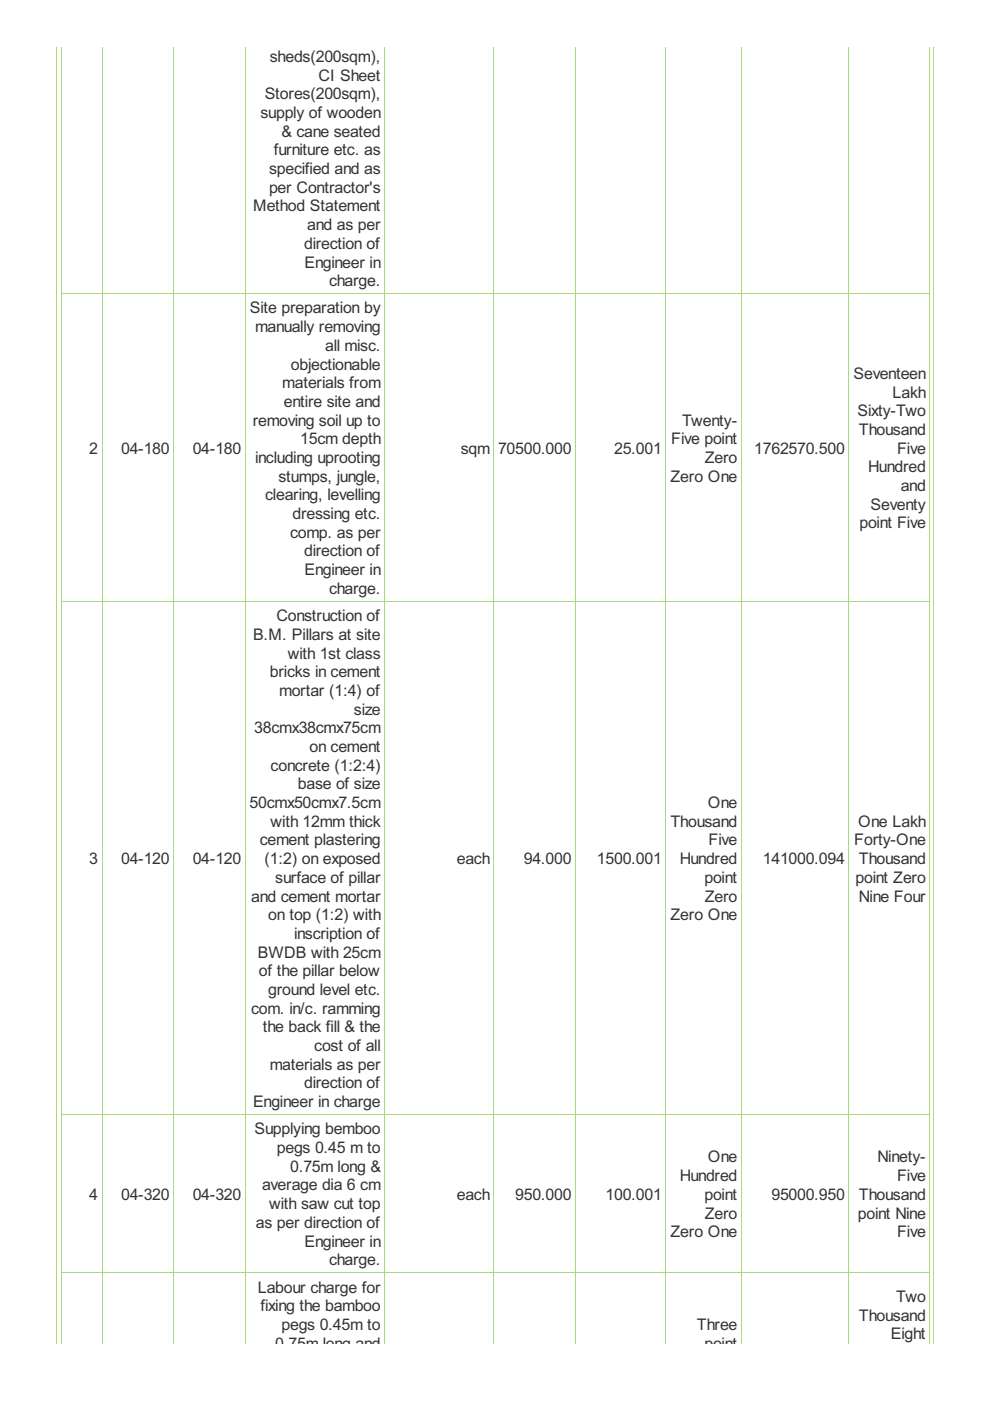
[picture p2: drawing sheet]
<svg xmlns="http://www.w3.org/2000/svg" width="210mm" height="297mm" viewBox="0 0 210 297" stroke-linecap="round" stroke-linejoin="round" font-family="sans-serif">
<defs><g id="words">
<g font-size="3.8" fill="#333">
<text x="57.2" y="13.1">sheds(200sqm),</text>
<text x="67.5" y="17.1">CI Sheet</text>
<text x="56.1" y="21.1">Stores(200sqm),</text>
<text x="55.2" y="25">supply of wooden</text>
<text x="59.7" y="29">&amp; cane seated</text>
<text x="58" y="32.9">furniture etc. as</text>
<text x="57.1" y="36.9">specified and as</text>
<text x="57.1" y="40.9">per Contractor's</text>
<text x="53.6" y="44.8">Method Statement</text>
<text x="64.5" y="52.8">direction of</text>
<text x="65.1" y="48.8">and as per</text>
<text x="64.5" y="56.7">Engineer in</text>
<text x="69.8" y="60.7">charge.</text>
<text x="53" y="66.5">Site preparation by</text>
<text x="54.1" y="70.4">manually removing</text>
<text x="68.9" y="74.4">all misc.</text>
<text x="59.9" y="82.3">materials from</text>
<text x="61.7" y="78.4">objectionable</text>
<text x="181" y="80.3">Seventeen</text>
<text x="60.2" y="86.3">entire site and</text>
<text x="181.8" y="88.3">Sixty-Two</text>
<text x="189.2" y="84.3">Lakh</text>
<text x="53.6" y="90.2">removing soil up to</text>
<text x="63.7" y="94.2">15cm depth</text>
<text x="142.3" y="94.2">Five point</text>
<text x="144.6" y="90.2">Twenty-</text>
<text x="182.1" y="92.2">Thousand</text>
<text x="18.9" y="96.2">2</text>
<text x="25.7" y="96.2">04-180</text>
<text x="40.9" y="96.2">04-180</text>
<text x="54.1" y="98.2">including uprooting</text>
<text x="97.7" y="96.2">sqm</text>
<text x="105.6" y="96.2">70500.000</text>
<text x="130.2" y="96.2">25.001</text>
<text x="149.4" y="98.2">Zero</text>
<text x="159.9" y="96.2">1762570.500</text>
<text x="184.1" y="100.2">Hundred</text>
<text x="190.2" y="96.2">Five</text>
<text x="56.2" y="106.1">clearing, levelling</text>
<text x="59" y="102.1">stumps, jungle,</text>
<text x="142.2" y="102.1">Zero One</text>
<text x="191" y="104.1">and</text>
<text x="62" y="110.1">dressing etc.</text>
<text x="182.2" y="112">point Five</text>
<text x="184.6" y="108.1">Seventy</text>
<text x="61.5" y="114">comp. as per</text>
<text x="64.5" y="118">direction of</text>
<text x="64.5" y="122">Engineer in</text>
<text x="69.8" y="125.9">charge.</text>
<text x="58.6" y="131.7">Construction of</text>
<text x="53.6" y="135.7">B.M. Pillars at site</text>
<text x="57.2" y="143.6">bricks in cement</text>
<text x="61" y="139.6">with 1st class</text>
<text x="59.2" y="147.5">mortar (1:4) of</text>
<text x="53.9" y="155.5">38cmx38cmx75cm</text>
<text x="75.1" y="151.5">size</text>
<text x="65.6" y="159.4">on cement</text>
<text x="57.4" y="163.4">concrete (1:2:4)</text>
<text x="63.2" y="167.4">base of size</text>
<text x="52.9" y="171.3">50cmx50cmx7.5cm</text>
<text x="150.1" y="171.3">One</text>
<text x="55.1" y="179.3">cement plastering</text>
<text x="57.4" y="175.3">with 12mm thick</text>
<text x="142.2" y="175.3">Thousand</text>
<text x="150.2" y="179.3">Five</text>
<text x="181.1" y="179.3">Forty-One</text>
<text x="182" y="175.3">One Lakh</text>
<text x="18.9" y="183.2">3</text>
<text x="25.7" y="183.2">04-120</text>
<text x="40.9" y="183.2">04-120</text>
<text x="56.1" y="183.2">(1:2) on exposed</text>
<text x="96.9" y="183.2">each</text>
<text x="111.1" y="183.2">94.000</text>
<text x="126.6" y="183.2">1500.001</text>
<text x="144.1" y="183.2">Hundred</text>
<text x="161.7" y="183.2">141000.094</text>
<text x="182.1" y="183.2">Thousand</text>
<text x="53.3" y="191.1">and cement mortar</text>
<text x="58.4" y="187.2">surface of pillar</text>
<text x="149.4" y="187.2">point</text>
<text x="149.4" y="191.1">Zero</text>
<text x="181.4" y="187.2">point Zero</text>
<text x="182.1" y="191.1">Nine Four</text>
<text x="56.9" y="195.1">on top (1:2) with</text>
<text x="142.2" y="195.1">Zero One</text>
<text x="54.6" y="203">BWDB with 25cm</text>
<text x="62.3" y="199.1">inscription of</text>
<text x="54.9" y="207">of the pillar below</text>
<text x="53.3" y="214.9">com. in/c. ramming</text>
<text x="56.9" y="211">ground level etc.</text>
<text x="55.7" y="218.9">the back fill &amp; the</text>
<text x="57.2" y="226.8">materials as per</text>
<text x="66.6" y="222.8">cost of all</text>
<text x="64.5" y="230.8">direction of</text>
<text x="53.6" y="234.7">Engineer in charge</text>
<text x="54" y="240.5">Supplying bemboo</text>
<text x="58.7" y="244.5">pegs 0.45 m to</text>
<text x="61.5" y="248.4">0.75m long &amp;</text>
<text x="144.1" y="250.4">Hundred</text>
<text x="150.1" y="246.5">One</text>
<text x="186.1" y="246.5">Ninety-</text>
<text x="190.2" y="250.4">Five</text>
<text x="18.9" y="254.4">4</text>
<text x="25.7" y="254.4">04-320</text>
<text x="40.9" y="254.4">04-320</text>
<text x="55.6" y="252.4">average dia 6 cm</text>
<text x="57.1" y="256.4">with saw cut top</text>
<text x="96.9" y="254.4">each</text>
<text x="109.2" y="254.4">950.000</text>
<text x="128.4" y="254.4">100.001</text>
<text x="149.4" y="254.4">point</text>
<text x="163.6" y="254.4">95000.950</text>
<text x="182.1" y="254.4">Thousand</text>
<text x="54.2" y="260.3">as per direction of</text>
<text x="142.2" y="262.3">Zero One</text>
<text x="149.4" y="258.4">Zero</text>
<text x="181.9" y="258.4">point Nine</text>
<text x="190.2" y="262.3">Five</text>
<text x="64.5" y="264.3">Engineer in</text>
<text x="69.8" y="268.3">charge.</text>
<text x="54.6" y="274">Labour charge for</text>
<text x="55.2" y="278">fixing the bamboo</text>
<text x="59.7" y="282">pegs 0.45m to</text>
<text x="147.8" y="282">Three</text>
<text x="182.1" y="280">Thousand</text>
<text x="190" y="276">Two</text>
<text x="58.4" y="285.9">0.75m long and</text>
<text x="149.4" y="285.9">point</text>
<text x="188.9" y="283.9">Eight</text>
</g>
</g></defs>
<g fill="none" stroke="#a8da7f" stroke-width=".21">
<path d="M12.1 9.9v274.9M13 9.9v274.9M21.6 9.9v274.9M36.8 9.9v274.9M52 9.9v274.9M81.6 9.9v274.9M104.7 9.9v274.9M122 9.9v274.9M141.2 9.9v274.9M157.2 9.9v274.9M180 9.9v274.9M197.2 9.9v274.9"/>
<path d="M198 9.9v274.9M13 62.3h184.3M13 127.5h184.3M13 236.3h184.3M13 269.8h184.3"/>
</g>
<use href="#words"/>
</svg>
